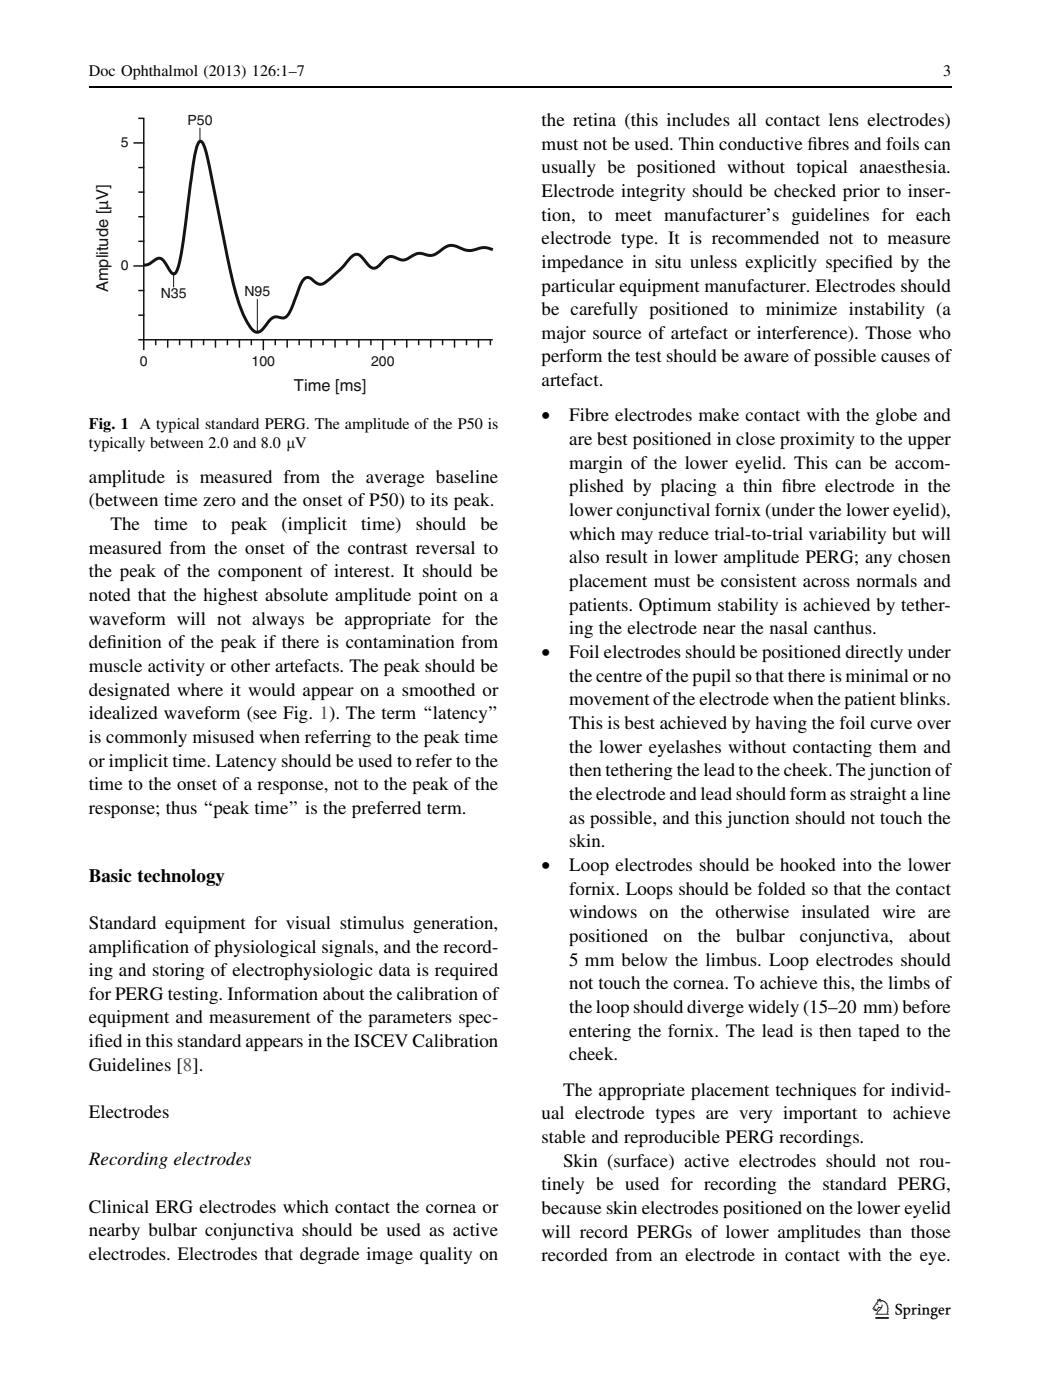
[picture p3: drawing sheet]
<svg xmlns="http://www.w3.org/2000/svg" width="193mm" height="260mm" viewBox="0 0 193 260" stroke-linecap="round" stroke-linejoin="round" font-family="sans-serif">
<defs><g id="words">
<text font-size="5.3" x="162.5" y="244.5">123</text>
<g font-size="3.5">
<text x="100.5" y="23.4">the retina (this includes all contact lens electrodes)</text>
<text x="100.5" y="27.8">must not be used. Thin conductive f</text>
<text x="149.8" y="27.8">ibres and foils can</text>
<text x="100.5" y="32.2">usually be positioned without topical anaesthesia.</text>
<text x="100.5" y="36.6">Electrode integrity should be checked prior to inser-</text>
<text x="100.5" y="41">tion, to meet manufacturer’s guidelines for each</text>
<text x="100.5" y="45.4">electrode type. It is recommended not to measure</text>
<text x="100.5" y="49.8">impedance in situ unless explicitly specif</text>
<text x="160.4" y="49.8">ied by the</text>
<text x="100.5" y="54.1">particular equipment manufacturer. Electrodes should</text>
<text x="100.5" y="58.5">be carefully positioned to minimize instability (a</text>
<text x="100.5" y="62.9">major source of artefact or interference). Those who</text>
<text x="100.5" y="67.3">perform the test should be aware of possible causes of</text>
<text x="100.5" y="71.7">artefact.</text>
<text x="100.5" y="78.3">•</text>
<text x="105.6" y="78.3">Fibre electrodes make contact with the globe and</text>
<text x="105.6" y="82.7">are best positioned in close proximity to the upper</text>
<text x="16.5" y="89.6">amplitude is measured from the average baseline</text>
<text x="105.6" y="87.1">margin of the lower eyelid. This can be accom-</text>
<text x="16.5" y="94">(between time zero and the onset of P50) to its peak.</text>
<text x="105.6" y="91.4">plished by placing a thin f</text>
<text x="105.6" y="95.8">lower conjunctival fornix (under the lower eyelid),</text>
<text x="145.1" y="91.4">ibre electrode in the</text>
<text x="20.5" y="98.4">The</text>
<text x="28.6" y="98.4">time</text>
<text x="37.5" y="98.4">to</text>
<text x="42.9" y="98.4">peak</text>
<text x="52.2" y="98.4">(implicit</text>
<text x="67" y="98.4">time)</text>
<text x="77.2" y="98.4">should</text>
<text x="89.2" y="98.4">be</text>
<text x="105.6" y="100.2">which may reduce trial-to-trial variability but will</text>
<text x="16.5" y="102.8">measured from the onset of the contrast reversal to</text>
<text x="16.5" y="107.2">the peak of the component of interest. It should be</text>
<text x="105.6" y="104.6">also result in lower amplitude PERG; any chosen</text>
<text x="16.5" y="111.6">noted that the highest absolute amplitude point on a</text>
<text x="105.6" y="109">placement must be consistent across normals and</text>
<text x="105.6" y="113.4">patients. Optimum stability is achieved by tether-</text>
<text x="16.5" y="116">waveform will not always be appropriate for the</text>
<text x="105.6" y="117.8">ing the electrode near the nasal canthus.</text>
<text x="16.5" y="120.4">def</text>
<text x="16.5" y="124.8">muscle activity or other artefacts. The peak should be</text>
<text x="19.8" y="120.4">inition of the peak if there is contamination from</text>
<text x="100.5" y="122.2">•</text>
<text x="105.6" y="122.2">Foil electrodes should be positioned directly under</text>
<text x="16.5" y="129.2">designated where it would appear on a smoothed or</text>
<text x="105.6" y="126.6">the centre ofthe pupil so that there is minimal or no</text>
<text x="105.6" y="131">movement ofthe electrode when the patient blinks.</text>
<text x="16.5" y="133.6">idealized waveform (see Fig. 1). The term ‘‘latency’’</text>
<text x="16.5" y="138">is commonly misused when referring to the peak time</text>
<text x="105.6" y="135.4">This is best achieved by having the foil curve over</text>
<text x="16.5" y="142.4">or implicit time. Latency should be used to refer to the</text>
<text x="105.6" y="139.8">the lower eyelashes without contacting them and</text>
<text x="16.5" y="146.7">time to the onset of a response, not to the peak of the</text>
<text x="105.6" y="144.2">then tethering the lead to the cheek. The junction of</text>
<text x="105.6" y="148.6">the electrode and lead should form as straight a line</text>
<text x="16.5" y="151.1">response; thus ‘‘peak time’’ is the preferred term.</text>
<text x="105.6" y="153">as possible, and this junction should not touch the</text>
<text x="100.5" y="161.7">•</text>
<text x="105.6" y="157.3">skin.</text>
<text x="105.6" y="161.7">Loop electrodes should be hooked into the lower</text>
<text x="16.5" y="163.7">Basic technology</text>
<text x="105.6" y="166.1">fornix. Loops should be folded so that the contact</text>
<text x="16.5" y="172.5">Standard equipment for visual stimulus generation,</text>
<text x="105.6" y="170.5">windows on the otherwise insulated wire are</text>
<text x="16.5" y="176.9">amplif</text>
<text x="24.5" y="176.9">ication of physiological signals, and the record-</text>
<text x="105.6" y="174.9">positioned</text>
<text x="105.6" y="179.3">5 mm below the limbus. Loop electrodes should</text>
<text x="123.2" y="174.9">on</text>
<text x="129.5" y="174.9">the</text>
<text x="136.6" y="174.9">bulbar</text>
<text x="148.5" y="174.9">conjunctiva,</text>
<text x="168.6" y="174.9">about</text>
<text x="16.5" y="181.3">ing and storing of electrophysiologic data is required</text>
<text x="16.5" y="185.7">for PERG testing. Information about the calibration of</text>
<text x="105.6" y="183.7">not touch the cornea. To achieve this, the limbs of</text>
<text x="16.5" y="190.1">equipment and measurement of the parameters spec-</text>
<text x="105.6" y="188.1">the loop should diverge widely (15–20 mm) before</text>
<text x="16.5" y="194.5">if</text>
<text x="17.5" y="194.5">ied in this standard appears in the ISCEV Calibration</text>
<text x="105.6" y="192.5">entering the fornix. The lead is then taped to the</text>
<text x="105.6" y="196.9">cheek.</text>
<text x="16.5" y="198.9">Guidelines [8].</text>
<text x="104.5" y="203.5">The appropriate placement techniques for individ-</text>
<text x="16.5" y="207.6">Electrodes</text>
<text x="100.5" y="207.9">ual electrode types are very important to achieve</text>
<text x="100.5" y="212.3">stable and reproducible PERG recordings.</text>
<text x="16.5" y="216.4">Recording electrodes</text>
<text x="100.5" y="221">tinely be used for recording the standard PERG,</text>
<text x="104.5" y="216.7">Skin (surface) active electrodes should not rou-</text>
<text x="16.5" y="225.2">Clinical ERG electrodes which contact the cornea or</text>
<text x="100.5" y="225.4">because skin electrodes positioned on the lower eyelid</text>
<text x="16.5" y="229.6">nearby bulbar conjunctiva should be used as active</text>
<text x="16.5" y="234">electrodes. Electrodes that degrade image quality on</text>
<text x="100.5" y="229.8">will record PERGs of lower amplitudes than those</text>
<text x="100.5" y="234.2">recorded from an electrode in contact with the eye.</text>
</g>
<g font-size="3.1" fill="#131413">
<text x="20.1" y="54.3" transform="rotate(-90 20.1 54.3)">Amplitude [µV]</text>
<text x="54.5" y="72.6">Time [ms]</text>
</g>
<g font-size="3">
<text x="16.5" y="14.1">Doc Ophthalmol (2013) 126:1–7</text>
<text x="175" y="14.1">3</text>
<text x="16.5" y="79.6">Fig. 1 A typical standard PERG. The amplitude of the P50 is</text>
<text x="16.5" y="83.1">typically between 2.0 and 8.0 lV</text>
</g>
<g font-size="2.6" fill="#131413">
<text x="34.8" y="23.1">P50</text>
<text x="22.4" y="27.3">5</text>
<text x="22.4" y="50.1">0</text>
<text x="29.8" y="55.4">N35</text>
<text x="45.4" y="55">N95</text>
<text x="26" y="68.1">0</text>
<text x="46.7" y="68.1">100</text>
<text x="68.9" y="68.1">200</text>
</g>
</g></defs>
<g fill="none" stroke="#131413" stroke-width=".28">
<path d="M24.8 26.5h2M25.7 22h1.1M25.7 31.1h1.1M25.7 35.7h1.1M26.7 22v43M24.8 49.4h2M25.7 40.3h1.1M25.7 44.8h1.1M25.7 54h1.1M25.7 58.5h1.1M25.7 63.1h65.8M28.9 63v1.1"/>
<path d="M31.1 63v1.6M33.3 63v1.1M35.5 63v1.6M37.8 63v1.1M40 63v1.6M42.2 63v1.1M44.4 63v1.6M46.6 63v1.1M48.9 63v2M51.1 63v1.1M53.3 63v1.6M55.5 63v1.1"/>
<path d="M57.7 63v1.6M59.9 63v1.1M62.2 63v1.6M64.4 63v1.1M66.6 63v1.6M68.8 63v1.1M71 63v2M73.3 63v1.1M75.5 63v1.6M77.7 63v1.1M79.9 63v1.6M82.1 63v1.1"/>
<path d="M84.3 63v1.6M86.6 63v1.1M88.8 63v1.6M91 63v1.1"/>
</g>
<path d="M91.5 46.4a3.8 3.8 0 0 0-3.3 0l-1.2 .1-1.4-.4a2.84 2.84 0 0 0-3.9 .5 2.5 2.5 0 0 1-2.9 .6 2.41 2.41 0 0 0-2.5 .5 2.27 2.27 0 0 1-3 .1 1.89 1.89 0 0 0-2.5 1 1.84 1.84 0 0 1-1.7 1l-.8-.6-1-1.3a1.26 1.26 0 0 0-2.2-.1l-2 2.3a15.8 15.8 0 0 1-3.4 2.7l-.6-.1-.7-.4a1.43 1.43 0 0 0-1.8-.6 12.4 12.4 0 0 0-2 4.2 5.8 5.8 0 0 1-1.7 3.1l-.3 .1a3.3 3.3 0 0 0-2-.1l-.9 .9a5.1 5.1 0 0 1-1.6 1.7 1.82 1.82 0 0 1-1.9-1.3 36.8 36.8 0 0 1-3.8-11.4l-2.5-12.7a71.6 71.6 0 0 0-2.2-9.5l-.3-.4-.3-.1a5.2 5.2 0 0 0-1 2.7l-2 15.1a27.9 27.9 0 0 1-1.4 6.6l-.3 .2a.75 .75 0 0 1-.8-.5l-.5-.7a2.92 2.92 0 0 0-1.5-1.7 4.4 4.4 0 0 0-2 1.2l-.9 .1" fill="none" stroke="#131413" stroke-width=".55"/>
<path d="M37.1 23.7v2.4M32.2 51v2.4M47.8 55.6v6" fill="none" stroke="#131413" stroke-width=".19"/>
<path d="M16.5 16.2h160" fill="none" stroke="#000" stroke-width=".34"/>
<use href="#words"/>
</svg>
